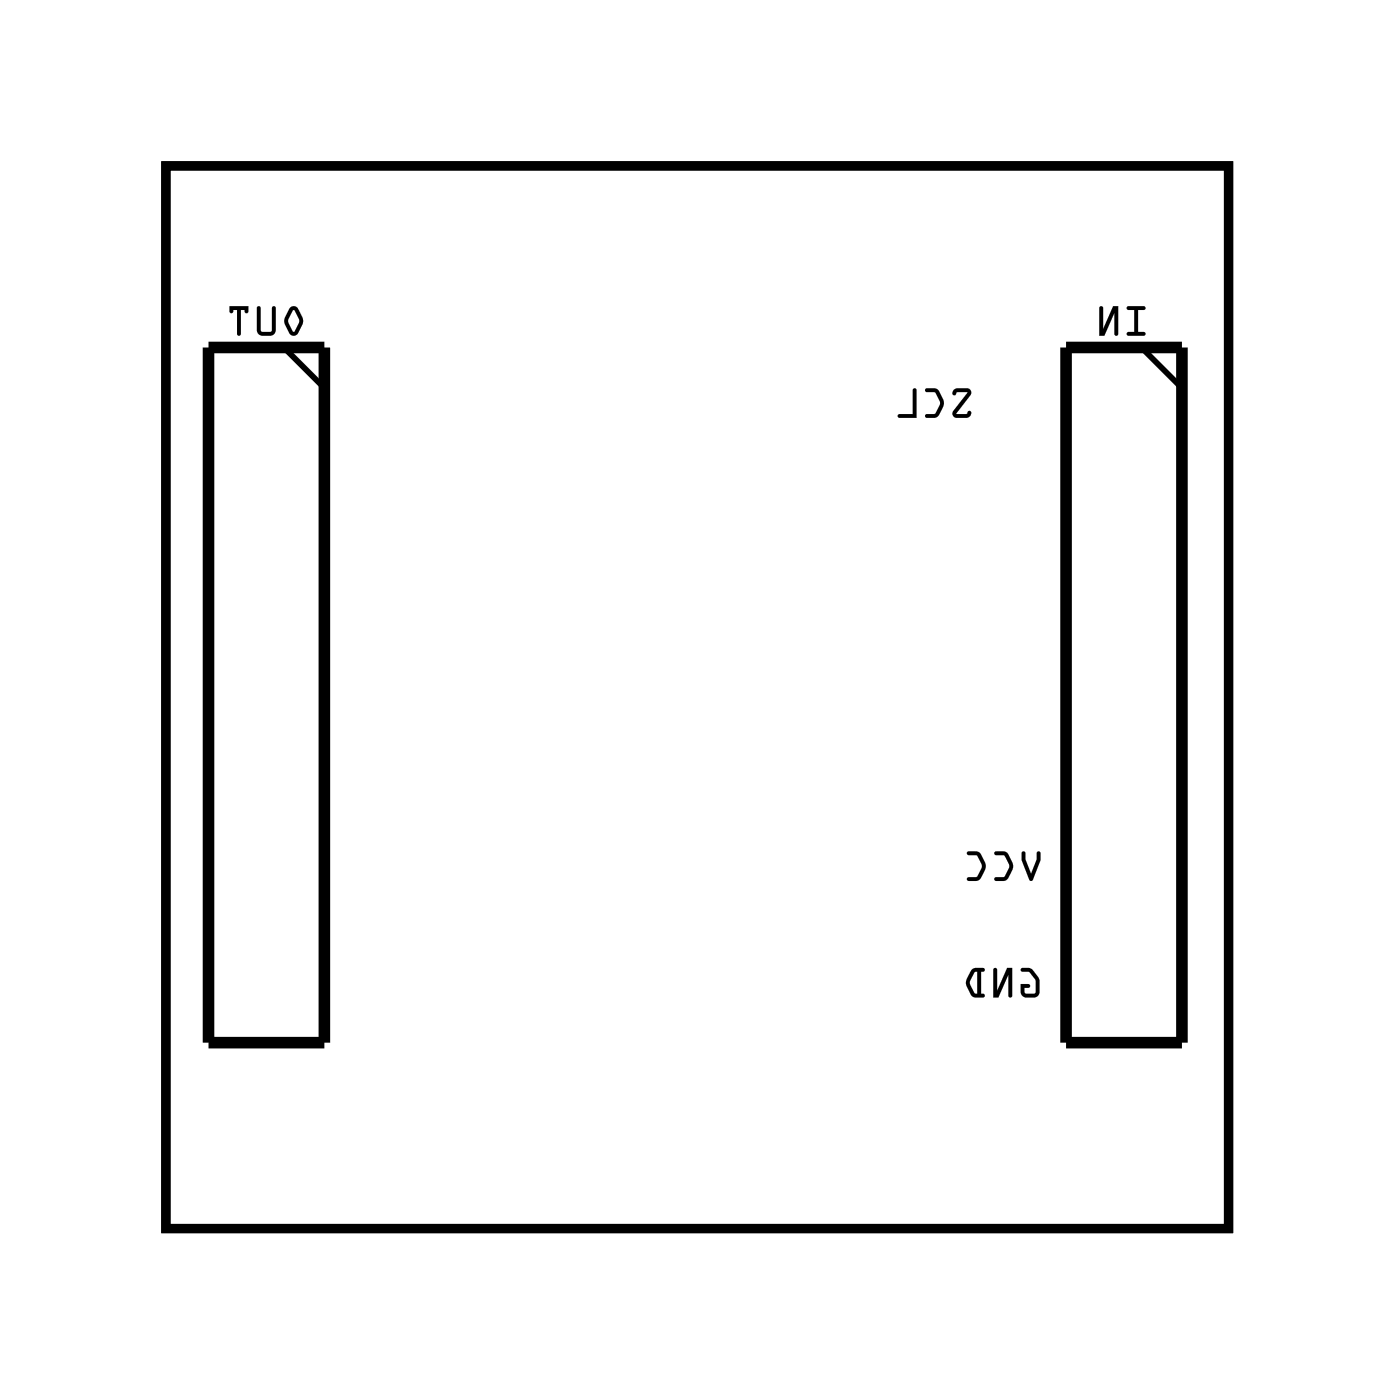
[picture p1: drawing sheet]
<svg xmlns="http://www.w3.org/2000/svg" width="31mm" height="31mm" viewBox="0 0 31 31" stroke-linecap="round" stroke-linejoin="round" font-family="sans-serif">
<path d="M3.6 3.6h23.3v23.3h-23.3z" fill="none" stroke="#000" stroke-width=".2"/>
<g fill="#000">
<path d="M6.4 6.7l-.2 .4 .2 .2 .1 .1 .1-.4-.1-.3zM6.4 6.7h.1l.1 .3-.1 .4-.1-.1-.2-.2zM6.4 6.8l.2 .2-.2 .3-.1-.3zM6.4 6.8l-.1 .2 .1 .3 .2-.3zM5.6 6.7v.6l.4 .1v-.2v-.5v.1v.5h-.2l-.1-.6zM5.6 6.7h.1l.1 .6h.2v-.5v-.1v.5v.2l-.4-.1zM5 6.7l.1 .2 .1-.1 .1 .6v-.6l.1 .1v-.2zM5 6.7h.4v.2l-.1-.1v.6l-.1-.6-.1 .1z"/>
<path d="M6.4 6.7l-.2 .4 .2 .2 .1 .1 .1-.4-.1-.3zM6.4 6.8l.2 .2-.2 .3-.1-.3zM5.6 6.7v.6l.4 .1v-.2v-.5v.1v.5h-.2l-.1-.6zM5 6.7l.1 .2 .1-.1 .1 .6v-.6l.1 .1v-.2z"/>
<path d="M20.9 8.5v.2l.3-.1-.3 .5 .3 .1 .1-.2-.3 .1 .3-.5zM20.9 8.5l.4 .1-.3 .5 .3-.1-.1 .2-.3-.1 .3-.5-.3 .1zM20.3 8.5l.2 .1 .1 .2-.1 .3h-.2v.1a.29 .29 0 0 0 .4-.4l-.2-.3zM20.3 8.5h.2l.2 .3-.2 .4-.2-.1h.2l.1-.3-.1-.2h-.2zM20 8.5v.6h-.3v.1h.4v-.6zM20 8.5l.1 .1v.6h-.4v-.1h.3z"/>
<path d="M20.9 8.5v.2l.3-.1-.3 .5 .3 .1 .1-.2-.3 .1 .3-.5zM20.3 8.5l.2 .1 .1 .2-.1 .3h-.2v.1a.3 .3 0 0 0 .4-.4l-.2-.3zM20 8.5v.6h-.3v.1h.4v-.6z"/>
<path d="M22.4 18.7v.2l.2 .4 .2-.6h-.1l-.1 .5zM22.4 18.7l.2 .5 .1-.5h.1l-.2 .6-.2-.4zM21.8 18.7l.2 .1 .1 .2-.1 .2h-.2v.1a.29 .29 0 0 0 .4-.3l-.1-.3zM21.8 18.7h.3l.1 .2-.2 .4h-.2l.2-.1 .1-.2-.1-.2-.2-.1zM21.2 18.7l.2 .1 .1 .2-.1 .2h-.2v.1a.29 .29 0 0 0 .4-.3l-.1-.3zM21.2 18.7h.3l.1 .2-.2 .4h-.2l.2-.1 .1-.2-.1-.2-.2-.1z"/>
<path d="M22.4 18.7v.2l.2 .4 .2-.6h-.1l-.1 .5zM21.8 18.7l.2 .1 .1 .2-.1 .2h-.2v.1a.3 .3 0 0 0 .4-.3l-.1-.3zM21.2 18.7l.2 .1 .1 .2-.1 .2h-.2v.1a.3 .3 0 0 0 .4-.3l-.1-.3z"/>
<path d="M24.7 6.7l.2 .1v.5h-.2l.4 .1v-.1h-.2v-.5l.2-.1zM24.7 6.7h.4l-.2 .1v.5h.2v.1l-.4-.1h.2v-.5zM24.1 6.7v.7h.1l.2-.5 .1 .5v-.7h-.1l-.2 .5v-.4zM24.1 6.7l.1 .1v.4l.2-.5h.1v.7l-.1-.5-.2 .5h-.1z"/>
<path d="M24.7 6.7l.2 .1v.5h-.2l.4 .1v-.1h-.2v-.5l.2-.1zM24.1 6.7v.7h.1l.2-.5 .1 .5v-.7h-.1l-.2 .5v-.4z"/>
<path d="M3.6 3.6v23.3h23.3v-23.3zM3.6 3.6h23.3v23.3h-23.3z"/>
<path d="M22.4 21.2l.3 .3v.2l-.2 .1v-.1l.1-.1h-.2v.2l.3 .1 .1-.4-.2-.3zM22.4 21.2h.2l.2 .3-.1 .4-.3-.1v-.2h.2l-.1 .1v.1l.2-.1v-.2zM21.8 21.2v.7h.1l.2-.5 .1 .5v-.7h-.1l-.2 .5v-.4zM21.8 21.2l.1 .1v.4l.2-.5h.1v.7l-.1-.5-.2 .5h-.1zM21.3 21.3l-.1 .3 .1 .2 .3 .1-.1-.6 .1-.1zM21.3 21.3l.3-.1-.1 .1 .1 .6h-.3l-.1-.3zM21.4 21.3v.5l-.1-.3zM21.4 21.3l-.1 .2 .1 .3z"/>
<path d="M22.4 21.2l.3 .3v.3h-.2l.1-.2h-.2v.2l.3 .1 .1-.1a.41 .41 0 0 0-.4-.6zM21.8 21.2v.7h.1l.2-.5 .1 .5v-.7h-.1l-.2 .5v-.4zM21.3 21.3a.39 .39 0 0 0 0 .5h.3h-.1v-.5l.1-.1zM21.4 21.3v.5l-.1-.3z"/>
</g>
<path d="M4.6 7.6h2.5v15.3h-2.5zM23.4 7.6h2.5v15.3h-2.5z" fill="none" stroke="#000" stroke-width=".25"/>
<path d="M6.2 7.6l.9 .9M25 7.6l.9 .9" fill="none" stroke="#000" stroke-width=".13"/>
<circle cx="12.7" cy="5.1" r=".72" fill="#fff"/>
<circle cx="12.7" cy="5.1" r=".72" fill="none" stroke="#fff" stroke-width=".69" stroke-linecap="butt"/>
<path d="M12 4.4h1.4v1.5h-1.4z" fill="#fff"/>
<path d="M12 4.4h1.4v1.5h-1.4z" fill="none" stroke="#fff" stroke-width=".69" stroke-linecap="butt"/>
<circle cx="15.3" cy="5.1" r=".72" fill="#fff"/>
<circle cx="15.3" cy="5.1" r=".72" fill="none" stroke="#fff" stroke-width=".69" stroke-linecap="butt"/>
<circle cx="17.8" cy="5.1" r=".72" fill="#fff"/>
<circle cx="17.8" cy="5.1" r=".72" fill="none" stroke="#fff" stroke-width=".69" stroke-linecap="butt"/>
<circle cx="20.3" cy="5.1" r=".72" fill="#fff"/>
<circle cx="20.3" cy="5.1" r=".72" fill="none" stroke="#fff" stroke-width=".69" stroke-linecap="butt"/>
<circle cx="25.4" cy="25.5" r=".72" fill="#fff"/>
<circle cx="25.4" cy="25.5" r=".72" fill="none" stroke="#fff" stroke-width=".69" stroke-linecap="butt"/>
<circle cx="22.9" cy="25.5" r=".72" fill="#fff"/>
<circle cx="22.9" cy="25.5" r=".72" fill="none" stroke="#fff" stroke-width=".69" stroke-linecap="butt"/>
<circle cx="20.3" cy="25.5" r=".72" fill="#fff"/>
<circle cx="20.3" cy="25.5" r=".72" fill="none" stroke="#fff" stroke-width=".69" stroke-linecap="butt"/>
<circle cx="17.8" cy="25.5" r=".72" fill="#fff"/>
<circle cx="17.8" cy="25.5" r=".72" fill="none" stroke="#fff" stroke-width=".69" stroke-linecap="butt"/>
<circle cx="15.3" cy="25.5" r=".72" fill="#fff"/>
<circle cx="15.3" cy="25.5" r=".72" fill="none" stroke="#fff" stroke-width=".69" stroke-linecap="butt"/>
<circle cx="12.7" cy="25.5" r=".72" fill="#fff"/>
<circle cx="12.7" cy="25.5" r=".72" fill="none" stroke="#fff" stroke-width=".69" stroke-linecap="butt"/>
<circle cx="10.2" cy="25.5" r=".72" fill="#fff"/>
<circle cx="10.2" cy="25.5" r=".72" fill="none" stroke="#fff" stroke-width=".69" stroke-linecap="butt"/>
<circle cx="7.6" cy="25.5" r=".72" fill="#fff"/>
<circle cx="7.6" cy="25.5" r=".72" fill="none" stroke="#fff" stroke-width=".69" stroke-linecap="butt"/>
<circle cx="5.1" cy="25.5" r=".72" fill="#fff"/>
<circle cx="5.1" cy="25.5" r=".72" fill="none" stroke="#fff" stroke-width=".69" stroke-linecap="butt"/>
<circle cx="5.8" cy="8.9" r=".68" fill="#fff"/>
<circle cx="5.8" cy="8.9" r=".68" fill="none" stroke="#fff" stroke-width=".6" stroke-linecap="butt"/>
<circle cx="5.8" cy="11.4" r=".68" fill="#fff"/>
<circle cx="5.8" cy="11.4" r=".68" fill="none" stroke="#fff" stroke-width=".6" stroke-linecap="butt"/>
<circle cx="5.8" cy="14" r=".68" fill="#fff"/>
<circle cx="5.8" cy="14" r=".68" fill="none" stroke="#fff" stroke-width=".6" stroke-linecap="butt"/>
<circle cx="5.8" cy="16.5" r=".68" fill="#fff"/>
<circle cx="5.8" cy="16.5" r=".68" fill="none" stroke="#fff" stroke-width=".6" stroke-linecap="butt"/>
<circle cx="5.8" cy="19" r=".68" fill="#fff"/>
<circle cx="5.8" cy="19" r=".68" fill="none" stroke="#fff" stroke-width=".6" stroke-linecap="butt"/>
<circle cx="5.8" cy="21.6" r=".68" fill="#fff"/>
<circle cx="5.8" cy="21.6" r=".68" fill="none" stroke="#fff" stroke-width=".6" stroke-linecap="butt"/>
<circle cx="24.6" cy="8.9" r=".68" fill="#fff"/>
<circle cx="24.6" cy="8.9" r=".68" fill="none" stroke="#fff" stroke-width=".6" stroke-linecap="butt"/>
<circle cx="24.6" cy="11.4" r=".68" fill="#fff"/>
<circle cx="24.6" cy="11.4" r=".68" fill="none" stroke="#fff" stroke-width=".6" stroke-linecap="butt"/>
<circle cx="24.6" cy="14" r=".68" fill="#fff"/>
<circle cx="24.6" cy="14" r=".68" fill="none" stroke="#fff" stroke-width=".6" stroke-linecap="butt"/>
<circle cx="24.6" cy="16.5" r=".68" fill="#fff"/>
<circle cx="24.6" cy="16.5" r=".68" fill="none" stroke="#fff" stroke-width=".6" stroke-linecap="butt"/>
<circle cx="24.6" cy="19" r=".68" fill="#fff"/>
<circle cx="24.6" cy="19" r=".68" fill="none" stroke="#fff" stroke-width=".6" stroke-linecap="butt"/>
<circle cx="24.6" cy="21.6" r=".68" fill="#fff"/>
<circle cx="24.6" cy="21.6" r=".68" fill="none" stroke="#fff" stroke-width=".6" stroke-linecap="butt"/>
</svg>
